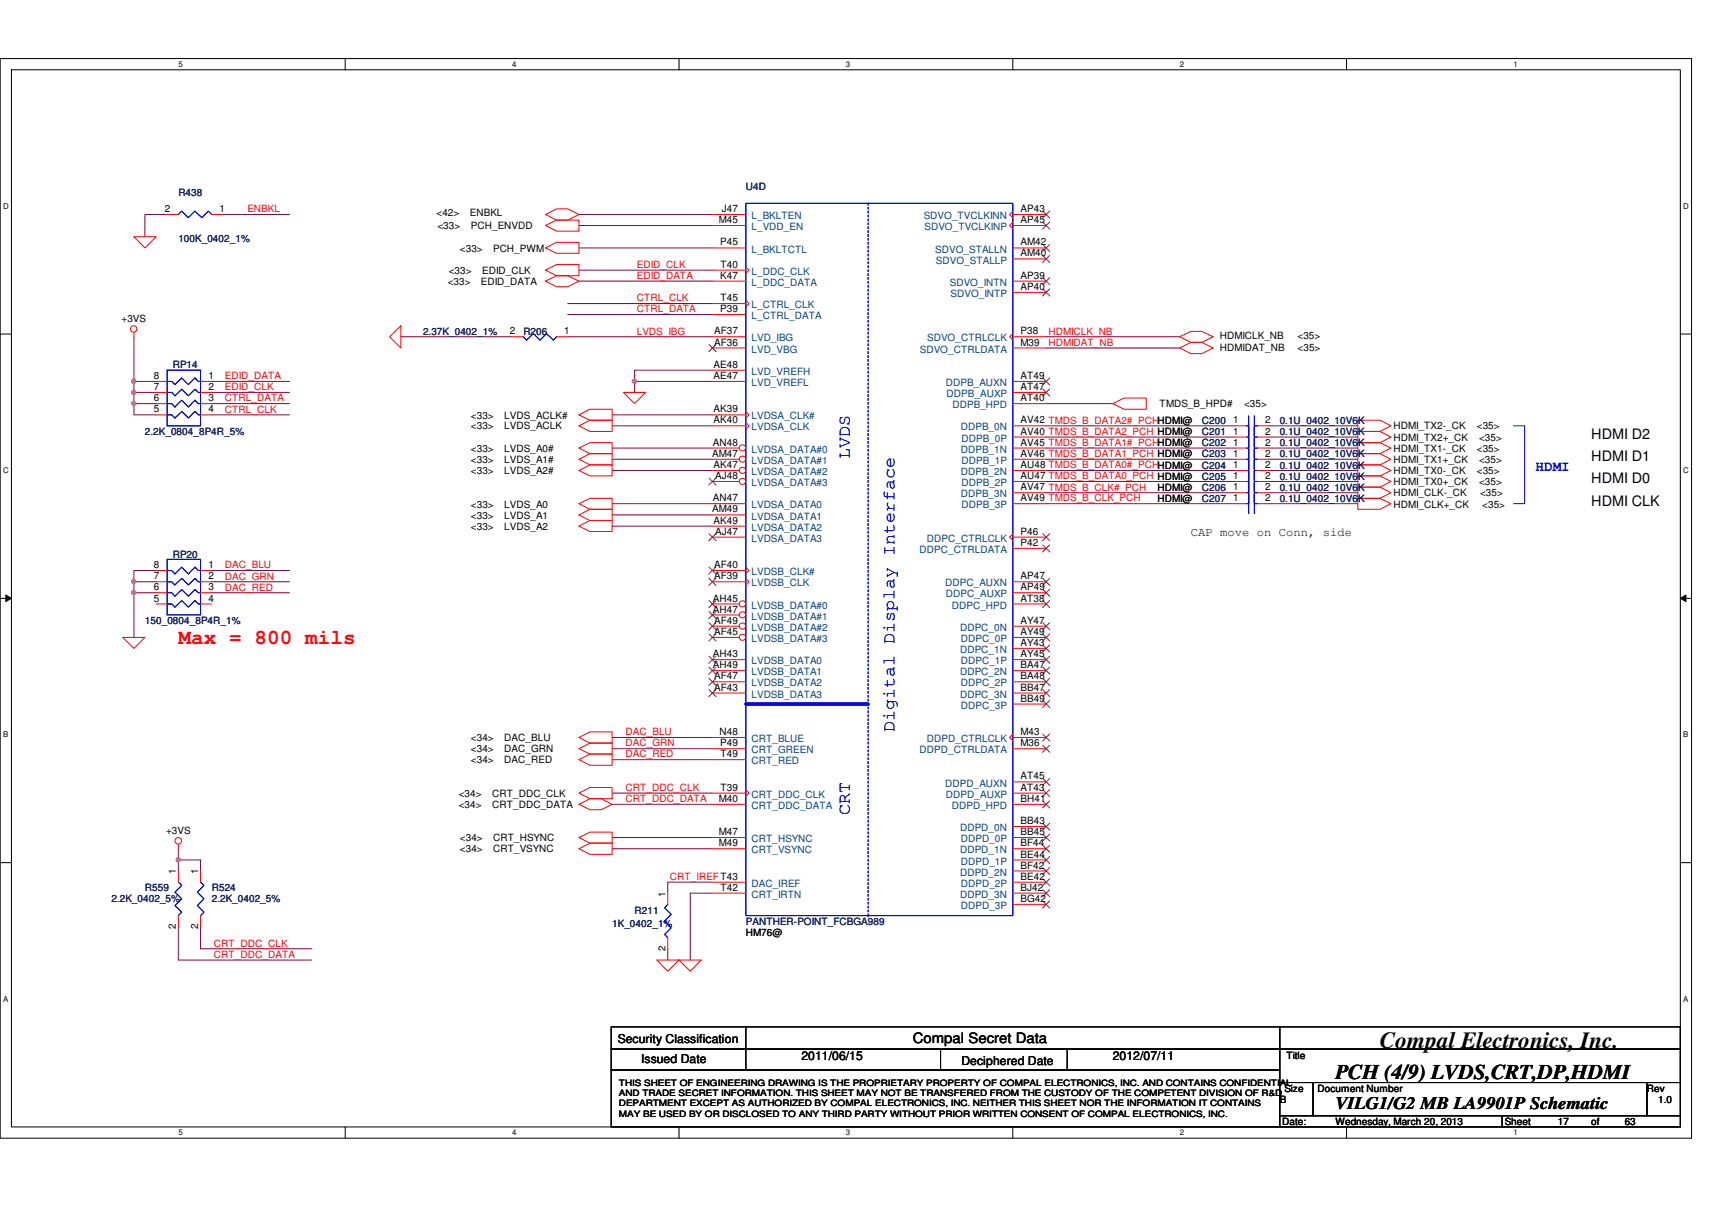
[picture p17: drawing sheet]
<svg xmlns="http://www.w3.org/2000/svg" width="297mm" height="210mm" viewBox="0 0 297 210" stroke-linecap="round" stroke-linejoin="round" font-family="sans-serif">
<defs><g id="words">
<text font-size="4" x="239.4" y="181.7">Compal Electronics, Inc.</text>
<text font-size="3.6" fill="#f00" x="30.9" y="111.6">Max = 800 mils</text>
<text font-size="3.6" x="231.7" y="187.2">PCH (4/9) LVDS,CRT,DP,HDMI</text>
<g font-size="3" fill="#00f">
<text x="147.4" y="79.7" transform="rotate(-90 147.4 79.7)">LVDS</text>
<text x="155.2" y="127" transform="rotate(-90 155.2 127)">Digital Display Interface</text>
<text x="147.4" y="141.4" transform="rotate(-90 147.4 141.4)">CRT</text>
</g>
<text font-size="3" x="231.7" y="192.4">VILG1/G2 MB LA9901P Schematic</text>
<g font-size="2.5">
<text x="276.1" y="76.1">HDMI D2</text>
<text x="276.1" y="80">HDMI D1</text>
<text x="276.1" y="83.9">HDMI D0</text>
<text x="276.1" y="87.7">HDMI CLK</text>
<text x="158.4" y="180.9">Compal Secret Data</text>
</g>
<text font-size="2.5" fill="#00f" x="266.4" y="81.7">HDMI</text>
<g font-size="2.1">
<text x="206.6" y="92.9">CAP move on Conn, side</text>
<text x="107.2" y="180.8">Security Classification</text>
<text x="111.2" y="184.5">Issued Date</text>
<text x="139.1" y="183.9">2011/06/15</text>
<text x="166.8" y="184.7">Deciphered Date</text>
<text x="193.1" y="183.9">2012/07/11</text>
</g>
<g font-size="1.7" fill="#000080">
<text x="30.9" y="34">R438</text>
<text x="129.4" y="33">U4D</text>
<text x="30.9" y="41.9">100K_0402_1%</text>
<text x="73.4" y="58.1">2.37K_0402_1%</text>
<text x="90.8" y="58.1">R206</text>
<text x="30" y="63.9">RP14</text>
<text x="25.1" y="75.5">2.2K_0804_8P4R_5%</text>
<text x="208.5" y="77.4">C202</text>
<text x="208.5" y="75.5">C201</text>
<text x="208.5" y="73.6">C200</text>
<text x="222" y="77.4">0.1U_0402_10V6K</text>
<text x="222" y="75.5">0.1U_0402_10V6K</text>
<text x="222" y="73.6">0.1U_0402_10V6K</text>
<text x="208.5" y="81.3">C204</text>
<text x="208.5" y="79.3">C203</text>
<text x="208.5" y="83.2">C205</text>
<text x="222" y="81.3">0.1U_0402_10V6K</text>
<text x="222" y="79.3">0.1U_0402_10V6K</text>
<text x="222" y="83.2">0.1U_0402_10V6K</text>
<text x="208.5" y="85.1">C206</text>
<text x="208.5" y="87.1">C207</text>
<text x="222" y="85.1">0.1U_0402_10V6K</text>
<text x="222" y="87.1">0.1U_0402_10V6K</text>
<text x="30" y="96.7">RP20</text>
<text x="25.1" y="108.3">150_0804_8P4R_1%</text>
<text x="25.1" y="154.6">R559</text>
<text x="36.7" y="154.6">R524</text>
<text x="19.3" y="156.5">2.2K_0402_5%</text>
<text x="36.7" y="156.5">2.2K_0402_5%</text>
<text x="106.2" y="160.8">1K_0402_1%</text>
<text x="110.1" y="158.5">R211</text>
<text x="129.4" y="160.4">PANTHER-POINT_FCBGA989</text>
</g>
<g font-size="1.7">
<text x="28.6" y="36.8">2</text>
<text x="38.1" y="36.8">1</text>
<text x="75.7" y="37.5">&lt;42&gt;</text>
<text x="75.9" y="39.8">&lt;33&gt;</text>
<text x="81.5" y="37.5">ENBKL</text>
<text x="81.7" y="39.8">PCH_ENVDD</text>
<text x="124.7" y="38.7">M45</text>
<text x="125.2" y="36.8">J47</text>
<text x="177.1" y="38.7">AP45</text>
<text x="177.1" y="36.8">AP43</text>
<text x="77.8" y="47.5">&lt;33&gt;</text>
<text x="79.8" y="43.6">&lt;33&gt;</text>
<text x="83.6" y="47.5">EDID_CLK</text>
<text x="85.6" y="43.6">PCH_PWM</text>
<text x="125" y="42.6">P45</text>
<text x="125" y="46.4">T40</text>
<text x="177.1" y="44.5">AM40</text>
<text x="177.1" y="42.6">AM42</text>
<text x="77.7" y="49.4">&lt;33&gt;</text>
<text x="83.4" y="49.4">EDID_DATA</text>
<text x="125" y="48.3">K47</text>
<text x="125" y="52.2">T45</text>
<text x="177.1" y="50.3">AP40</text>
<text x="177.1" y="48.3">AP39</text>
<text x="21.1" y="55.8">+3VS</text>
<text x="88.5" y="58">2</text>
<text x="97.9" y="58">1</text>
<text x="123.9" y="58">AF37</text>
<text x="123.9" y="59.9">AF36</text>
<text x="125" y="54.1">P39</text>
<text x="177.1" y="58">P38</text>
<text x="177.1" y="59.9">M39</text>
<text x="211.6" y="58.9">HDMICLK_NB</text>
<text x="225.1" y="58.9">&lt;35&gt;</text>
<text x="26.7" y="65.7">8</text>
<text x="36.1" y="65.7">1</text>
<text x="123.8" y="63.8">AE48</text>
<text x="123.8" y="65.7">AE47</text>
<text x="177.1" y="65.7">AT49</text>
<text x="211.6" y="60.8">HDMIDAT_NB</text>
<text x="225.1" y="60.8">&lt;35&gt;</text>
<text x="26.7" y="67.6">7</text>
<text x="26.7" y="69.6">6</text>
<text x="26.7" y="71.5">5</text>
<text x="36.1" y="67.6">2</text>
<text x="36.1" y="69.6">3</text>
<text x="36.1" y="71.5">4</text>
<text x="123.8" y="71.5">AK39</text>
<text x="177.1" y="69.6">AT40</text>
<text x="177.1" y="67.6">AT47</text>
<text x="201.2" y="70.7">TMDS_B_HPD#</text>
<text x="215.9" y="70.7">&lt;35&gt;</text>
<text x="81.7" y="72.6">&lt;33&gt;</text>
<text x="81.7" y="74.5">&lt;33&gt;</text>
<text x="87.5" y="72.6">LVDS_ACLK#</text>
<text x="87.5" y="74.5">LVDS_ACLK</text>
<text x="123.7" y="77.3">AN48</text>
<text x="123.8" y="73.4">AK40</text>
<text x="177.1" y="75.4">AV40 TMDS_B_DATA2_PCH HDMI@</text>
<text x="177.1" y="73.4">AV42 TMDS_B_DATA2#_PCHHDMI@</text>
<text x="177.1" y="77.3">AV45 TMDS_B_DATA1#_PCHHDMI@</text>
<text x="213.9" y="77.3">1</text>
<text x="213.9" y="75.4">1</text>
<text x="213.9" y="73.4">1</text>
<text x="219.5" y="77.3">2</text>
<text x="219.5" y="75.4">2</text>
<text x="219.5" y="73.4">2</text>
<text x="241.8" y="74.5">HDMI_TX2-_CK</text>
<text x="241.8" y="76.5">HDMI_TX2+_CK</text>
<text x="256.2" y="74.5">&lt;35&gt;</text>
<text x="256.6" y="76.5">&lt;35&gt;</text>
<text x="81.7" y="78.4">&lt;33&gt;</text>
<text x="81.7" y="80.3">&lt;33&gt;</text>
<text x="81.7" y="82.3">&lt;33&gt;</text>
<text x="87.5" y="78.4">LVDS_A0#</text>
<text x="87.5" y="80.3">LVDS_A1#</text>
<text x="87.5" y="82.3">LVDS_A2#</text>
<text x="123.6" y="79.2">AM47</text>
<text x="123.8" y="81.2">AK47</text>
<text x="124.1" y="83.1">AJ48</text>
<text x="177.1" y="79.2">AV46 TMDS_B_DATA1_PCH HDMI@</text>
<text x="177.1" y="83.1">AU47 TMDS_B_DATA0_PCH HDMI@</text>
<text x="177.1" y="81.2">AU48 TMDS_B_DATA0#_PCHHDMI@</text>
<text x="213.9" y="81.2">1</text>
<text x="213.9" y="79.2">1</text>
<text x="213.9" y="83.1">1</text>
<text x="219.5" y="81.2">2</text>
<text x="219.5" y="79.2">2</text>
<text x="219.5" y="83.1">2</text>
<text x="241.8" y="78.4">HDMI_TX1-_CK</text>
<text x="241.8" y="80.3">HDMI_TX1+_CK</text>
<text x="241.8" y="82.3">HDMI_TX0-_CK</text>
<text x="256.2" y="78.4">&lt;35&gt;</text>
<text x="256.2" y="82.3">&lt;35&gt;</text>
<text x="256.6" y="80.3">&lt;35&gt;</text>
<text x="81.7" y="88.1">&lt;33&gt;</text>
<text x="81.7" y="90">&lt;33&gt;</text>
<text x="87.5" y="88.1">LVDS_A0</text>
<text x="87.5" y="90">LVDS_A1</text>
<text x="123.6" y="88.9">AM49</text>
<text x="123.7" y="87">AN47</text>
<text x="177.1" y="87">AV49 TMDS_B_CLK_PCH</text>
<text x="177.1" y="85">AV47 TMDS_B_CLK#_PCH</text>
<text x="200.8" y="85.1">HDMI@</text>
<text x="200.8" y="87.1">HDMI@</text>
<text x="213.9" y="85">1</text>
<text x="213.9" y="87">1</text>
<text x="219.5" y="85">2</text>
<text x="219.5" y="87">2</text>
<text x="241.8" y="84.2">HDMI_TX0+_CK</text>
<text x="241.8" y="86.1">HDMI_CLK-_CK</text>
<text x="241.8" y="88.1">HDMI_CLK+_CK</text>
<text x="256.6" y="84.2">&lt;35&gt;</text>
<text x="256.8" y="86.1">&lt;35&gt;</text>
<text x="257.2" y="88.1">&lt;35&gt;</text>
<text x="81.7" y="91.9">&lt;33&gt;</text>
<text x="87.5" y="91.9">LVDS_A2</text>
<text x="123.8" y="90.8">AK49</text>
<text x="124.1" y="92.8">AJ47</text>
<text x="177.1" y="92.8">P46</text>
<text x="177.1" y="94.7">P42</text>
<text x="26.7" y="98.6">8</text>
<text x="26.7" y="100.5">7</text>
<text x="36.1" y="98.6">1</text>
<text x="36.1" y="100.5">2</text>
<text x="123.9" y="98.6">AF40</text>
<text x="123.9" y="100.5">AF39</text>
<text x="177.1" y="100.5">AP47</text>
<text x="26.7" y="102.4">6</text>
<text x="26.7" y="104.4">5</text>
<text x="36.1" y="102.4">3</text>
<text x="36.1" y="104.4">4</text>
<text x="123.7" y="104.4">AH45</text>
<text x="123.7" y="106.3">AH47</text>
<text x="177.1" y="104.4">AT38</text>
<text x="177.1" y="102.4">AP49</text>
<text x="123.9" y="108.2">AF49</text>
<text x="123.9" y="110.2">AF45</text>
<text x="177.1" y="110.2">AY49</text>
<text x="177.1" y="108.2">AY47</text>
<text x="177.1" y="112.1">AY43</text>
<text x="123.7" y="114">AH43</text>
<text x="123.7" y="115.9">AH49</text>
<text x="123.9" y="117.9">AF47</text>
<text x="123.9" y="119.8">AF43</text>
<text x="177.1" y="114">AY45</text>
<text x="177.1" y="117.9">BA48</text>
<text x="177.1" y="115.9">BA47</text>
<text x="177.1" y="119.8">BB47</text>
<text x="177.1" y="121.7">BB49</text>
<text x="81.7" y="128.6">&lt;34&gt;</text>
<text x="81.7" y="130.5">&lt;34&gt;</text>
<text x="87.5" y="128.6">DAC_BLU</text>
<text x="87.5" y="130.5">DAC_GRN</text>
<text x="124.8" y="127.5">N48</text>
<text x="125" y="129.5">P49</text>
<text x="125" y="131.4">T49</text>
<text x="177.1" y="127.5">M43</text>
<text x="177.1" y="129.5">M36</text>
<text x="81.7" y="132.4">&lt;34&gt;</text>
<text x="87.5" y="132.4">DAC_RED</text>
<text x="125" y="137.2">T39</text>
<text x="177.1" y="137.2">AT43</text>
<text x="177.1" y="135.2">AT45</text>
<text x="79.6" y="138.2">&lt;34&gt;</text>
<text x="79.6" y="140.2">&lt;34&gt;</text>
<text x="85.4" y="138.2">CRT_DDC_CLK</text>
<text x="85.4" y="140.2">CRT_DDC_DATA</text>
<text x="124.7" y="139.1">M40</text>
<text x="177.1" y="139.1">BH41</text>
<text x="177.1" y="143">BB43</text>
<text x="28.8" y="144.6">+3VS</text>
<text x="79.8" y="146">&lt;34&gt;</text>
<text x="79.8" y="147.9">&lt;34&gt;</text>
<text x="85.6" y="146">CRT_HSYNC</text>
<text x="85.6" y="147.9">CRT_VSYNC</text>
<text x="124.7" y="144.9">M47</text>
<text x="124.7" y="146.8">M49</text>
<text x="177.1" y="144.9">BB45</text>
<text x="177.1" y="148.8">BE44</text>
<text x="177.1" y="146.8">BF44</text>
<text x="30.5" y="151.7" transform="rotate(-90 30.5 151.7)">1</text>
<text x="34.4" y="151.7" transform="rotate(-90 34.4 151.7)">1</text>
<text x="115.4" y="155.5" transform="rotate(-90 115.4 155.5)">1</text>
<text x="125" y="154.5">T42</text>
<text x="177.1" y="152.6">BE42</text>
<text x="177.1" y="150.7">BF42</text>
<text x="177.1" y="154.5">BJ42</text>
<text x="30.5" y="161.2" transform="rotate(-90 30.5 161.2)">2</text>
<text x="34.4" y="161.2" transform="rotate(-90 34.4 161.2)">2</text>
<text x="177.1" y="156.5">BG42</text>
<text x="115.4" y="165" transform="rotate(-90 115.4 165)">2</text>
<text x="129.4" y="162.3">HM76@</text>
<text x="223.2" y="183.8">Title</text>
<text x="222" y="191.3">B</text>
<text x="222.8" y="189.4">Size</text>
<text x="228.6" y="189.4">Document Number</text>
<text x="285.7" y="189.4">Rev</text>
<text x="287.7" y="191.3">1.0</text>
<text x="222.5" y="195.2">Date:</text>
<text x="231.7" y="195.2">Wednesday, March 20, 2013</text>
<text x="261.1" y="195.2">Sheet</text>
<text x="270.3" y="195.2">17</text>
<text x="276.1" y="195.2">of</text>
<text x="281.9" y="195.2">63</text>
</g>
<g font-size="1.7" fill="#f00">
<text x="42.9" y="36.8">ENBKL</text>
<text x="110.5" y="46.5">EDID_CLK</text>
<text x="110.5" y="52.3">CTRL_CLK</text>
<text x="110.5" y="48.4">EDID_DATA</text>
<text x="110.5" y="54.2">CTRL_DATA</text>
<text x="110.5" y="58">LVDS_IBG</text>
<text x="181.9" y="60">HDMIDAT_NB</text>
<text x="181.9" y="58">HDMICLK_NB</text>
<text x="39" y="65.8">EDID_DATA</text>
<text x="39" y="67.7">EDID_CLK</text>
<text x="39" y="69.6">CTRL_DATA</text>
<text x="39" y="71.6">CTRL_CLK</text>
<text x="39" y="100.5">DAC_GRN</text>
<text x="39" y="98.6">DAC_BLU</text>
<text x="39" y="102.4">DAC_RED</text>
<text x="108.5" y="127.6">DAC_BLU</text>
<text x="108.5" y="129.5">DAC_GRN</text>
<text x="108.5" y="131.4">DAC_RED</text>
<text x="108.5" y="137.2">CRT_DDC_CLK</text>
<text x="108.5" y="139.1">CRT_DDC_DATA</text>
<text x="116.2" y="152.7">CRT_IREFT43</text>
<text x="37.1" y="166.2">CRT_DDC_DATA</text>
<text x="37.1" y="164.2">CRT_DDC_CLK</text>
</g>
<g font-size="1.7" fill="#004080">
<text x="130.4" y="38">L_BKLTEN</text>
<text x="130.4" y="39.9">L_VDD_EN</text>
<text x="160.3" y="38">SDVO_TVCLKINN</text>
<text x="160.4" y="39.9">SDVO_TVCLKINP</text>
<text x="130.4" y="43.8">L_BKLTCTL</text>
<text x="130.4" y="47.7">L_DDC_CLK</text>
<text x="162.3" y="43.8">SDVO_STALLN</text>
<text x="162.4" y="45.7">SDVO_STALLP</text>
<text x="130.4" y="53.5">L_CTRL_CLK</text>
<text x="130.4" y="49.6">L_DDC_DATA</text>
<text x="164.8" y="49.6">SDVO_INTN</text>
<text x="164.9" y="51.5">SDVO_INTP</text>
<text x="130.4" y="55.4">L_CTRL_DATA</text>
<text x="130.4" y="59.2">LVD_IBG</text>
<text x="160.9" y="59.2">SDVO_CTRLCLK</text>
<text x="130.4" y="65">LVD_VREFH</text>
<text x="130.4" y="61.2">LVD_VBG</text>
<text x="159.6" y="61.2">SDVO_CTRLDATA</text>
<text x="130.4" y="67">LVD_VREFL</text>
<text x="164.1" y="67">DDPB_AUXN</text>
<text x="164.2" y="68.9">DDPB_AUXP</text>
<text x="165.3" y="70.8">DDPB_HPD</text>
<text x="130.4" y="72.8">LVDSA_CLK#</text>
<text x="130.4" y="74.7">LVDSA_CLK</text>
<text x="166.7" y="74.7">DDPB_0N</text>
<text x="166.8" y="76.6">DDPB_0P</text>
<text x="130.4" y="78.5">LVDSA_DATA#0</text>
<text x="130.4" y="80.5">LVDSA_DATA#1</text>
<text x="130.4" y="82.4">LVDSA_DATA#2</text>
<text x="166.7" y="78.5">DDPB_1N</text>
<text x="166.7" y="82.4">DDPB_2N</text>
<text x="166.8" y="80.5">DDPB_1P</text>
<text x="130.4" y="84.3">LVDSA_DATA#3</text>
<text x="130.4" y="88.2">LVDSA_DATA0</text>
<text x="166.7" y="86.3">DDPB_3N</text>
<text x="166.8" y="84.3">DDPB_2P</text>
<text x="166.8" y="88.2">DDPB_3P</text>
<text x="130.4" y="90.1">LVDSA_DATA1</text>
<text x="130.4" y="92.1">LVDSA_DATA2</text>
<text x="130.4" y="94">LVDSA_DATA3</text>
<text x="159.6" y="95.9">DDPC_CTRLDATA</text>
<text x="160.8" y="94">DDPC_CTRLCLK</text>
<text x="130.4" y="99.8">LVDSB_CLK#</text>
<text x="130.4" y="101.7">LVDSB_CLK</text>
<text x="164" y="101.7">DDPC_AUXN</text>
<text x="130.4" y="105.6">LVDSB_DATA#0</text>
<text x="130.4" y="107.5">LVDSB_DATA#1</text>
<text x="164.1" y="103.6">DDPC_AUXP</text>
<text x="165.1" y="105.6">DDPC_HPD</text>
<text x="130.4" y="109.4">LVDSB_DATA#2</text>
<text x="130.4" y="111.4">LVDSB_DATA#3</text>
<text x="166.6" y="109.4">DDPC_0N</text>
<text x="166.6" y="113.3">DDPC_1N</text>
<text x="166.7" y="111.4">DDPC_0P</text>
<text x="130.4" y="115.2">LVDSB_DATA0</text>
<text x="130.4" y="117.1">LVDSB_DATA1</text>
<text x="130.4" y="119.1">LVDSB_DATA2</text>
<text x="166.6" y="117.1">DDPC_2N</text>
<text x="166.7" y="115.2">DDPC_1P</text>
<text x="166.7" y="119.1">DDPC_2P</text>
<text x="130.4" y="121">LVDSB_DATA3</text>
<text x="166.6" y="121">DDPC_3N</text>
<text x="166.7" y="122.9">DDPC_3P</text>
<text x="130.4" y="128.7">CRT_BLUE</text>
<text x="130.4" y="130.7">CRT_GREEN</text>
<text x="159.6" y="130.7">DDPD_CTRLDATA</text>
<text x="160.8" y="128.7">DDPD_CTRLCLK</text>
<text x="130.4" y="132.6">CRT_RED</text>
<text x="164" y="136.4">DDPD_AUXN</text>
<text x="130.4" y="138.4">CRT_DDC_CLK</text>
<text x="130.4" y="140.3">CRT_DDC_DATA</text>
<text x="164.1" y="138.4">DDPD_AUXP</text>
<text x="165.1" y="140.3">DDPD_HPD</text>
<text x="130.4" y="146.1">CRT_HSYNC</text>
<text x="130.4" y="148">CRT_VSYNC</text>
<text x="166.6" y="144.2">DDPD_0N</text>
<text x="166.6" y="148">DDPD_1N</text>
<text x="166.7" y="146.1">DDPD_0P</text>
<text x="166.7" y="150">DDPD_1P</text>
<text x="130.4" y="155.7">CRT_IRTN</text>
<text x="130.4" y="153.8">DAC_IREF</text>
<text x="166.6" y="151.9">DDPD_2N</text>
<text x="166.6" y="155.7">DDPD_3N</text>
<text x="166.7" y="153.8">DDPD_2P</text>
<text x="166.7" y="157.7">DDPD_3P</text>
</g>
<g font-size="1.5">
<text x="107.4" y="188.4">THIS SHEET OF ENGINEERING DRAWING IS THE PROPRIETARY PROPERTY OF COMPAL ELECTRONICS, INC. AND CONTAINS CONFIDENTIAL</text>
<text x="107.4" y="190.2">AND TRADE SECRET INFORMATION. THIS SHEET MAY NOT BE TRANSFERED FROM THE CUSTODY OF THE COMPETENT DIVISION OF R&amp;D</text>
<text x="107.4" y="191.9">DEPARTMENT EXCEPT AS AUTHORIZED BY COMPAL ELECTRONICS, INC. NEITHER THIS SHEET NOR THE INFORMATION IT CONTAINS</text>
<text x="107.4" y="193.7">MAY BE USED BY OR DISCLOSED TO ANY THIRD PARTY WITHOUT PRIOR WRITTEN CONSENT OF COMPAL ELECTRONICS, INC.</text>
</g>
<g font-size="1.4">
<text x="30.9" y="11.6">5</text>
<text x="88.9" y="11.6">4</text>
<text x="146.8" y="11.6">3</text>
<text x="204.7" y="11.6">2</text>
<text x="262.6" y="11.6">1</text>
<text x=".5" y="36.2">D</text>
<text x="292.1" y="36.2">D</text>
<text x=".5" y="82.1">C</text>
<text x="292.1" y="82.1">C</text>
<text x=".5" y="127.9">B</text>
<text x="292.1" y="127.9">B</text>
<text x=".5" y="173.8">A</text>
<text x="292.1" y="173.8">A</text>
<text x="30.9" y="196.9">5</text>
<text x="88.9" y="196.9">4</text>
<text x="146.8" y="196.9">3</text>
<text x="204.7" y="196.9">2</text>
<text x="262.6" y="196.9">1</text>
</g>
</g></defs>
<path d="M0 10.2h293.5v187.2h-293.5zM2 12.1h289.5v183.4h-289.5z" fill="none" stroke="#000" stroke-width=".17"/>
<g fill="#fff">
<path d="M30.9 10.4h.8v1.5h-.8z"/>
<path d="M30.9 195.7h.8v1.5h-.8z"/>
</g>
<path d="M59.9 10.2v1.9M59.9 195.5v1.9" fill="none" stroke="#000" stroke-width=".17"/>
<g fill="#fff">
<path d="M88.9 10.4h.7v1.5h-.7z"/>
<path d="M88.9 195.7h.7v1.5h-.7z"/>
</g>
<path d="M117.8 10.2v1.9M117.8 195.5v1.9" fill="none" stroke="#000" stroke-width=".17"/>
<g fill="#fff">
<path d="M146.8 10.4h.7v1.5h-.7z"/>
<path d="M146.8 195.7h.7v1.5h-.7z"/>
</g>
<path d="M175.7 10.2v1.9M175.7 195.5v1.9" fill="none" stroke="#000" stroke-width=".17"/>
<g fill="#fff">
<path d="M204.7 10.4h.7v1.5h-.7z"/>
<path d="M204.7 195.7h.7v1.5h-.7z"/>
</g>
<path d="M233.6 10.2v1.9M233.6 195.5v1.9" fill="none" stroke="#000" stroke-width=".17"/>
<g fill="#fff">
<path d="M262.6 10.4h.8v1.5h-.8z"/>
<path d="M262.6 195.7h.8v1.5h-.8z"/>
<path d="M.5 35h1v1.5h-1z"/>
<path d="M292.1 35h.9v1.5h-.9z"/>
<path d="M.5 80.9h1v1.5h-1z"/>
<path d="M292.1 80.9h.9v1.5h-.9z"/>
</g>
<path d="M0 58h2M291.5 58h2" fill="none" stroke="#000" stroke-width=".17"/>
<g fill="#fff">
<path d="M.5 126.7h.9v1.5h-.9z"/>
<path d="M292.1 126.7h.8v1.5h-.8z"/>
</g>
<path d="M0 103.8h2M1 103.2l1 .6-1 .6zM291.5 103.8l1-.6v1.2zM291.5 103.8h2" fill="none" stroke="#000" stroke-width=".17"/>
<path d="M1 103.2l1 .6-1 .6zM291.5 103.8l1-.6v1.2z" fill="#000"/>
<g fill="#fff">
<path d="M.5 172.6h.9v1.5h-.9z"/>
<path d="M292.1 172.6h.8v1.5h-.8z"/>
</g>
<path d="M0 149.6h2M291.5 149.6h2" fill="none" stroke="#000" stroke-width=".17"/>
<path d="M262.6 73.9h1.9v13.5h-1.9" fill="none" stroke="#00f" stroke-width=".17"/>
<path d="M98.5 52.7h25.1M98.5 54.6h25.1M98.5 58.4h25.1M110.1 66.2h13.5M115.9 153h7.7M123.6 154.9h-3.8v11.6M115.9 164.6v1.9" fill="none" stroke="#800040" stroke-width=".17"/>
<circle cx="110.1" cy="66.1" r=".37" fill="#f0f"/>
<circle cx="110.1" cy="66.1" r=".37" fill="none" stroke="#f0f" stroke-width=".17"/>
<g fill="none" stroke="#800040" stroke-width=".17">
<path d="M100.5 37.2h23.1M100.5 39.1h23.1M69.5 58.4h19.4M100.5 43h23.1M100.5 48.8h23.1M100.5 46.9h23.1M181.5 58.4h23.2M23.2 70v2h3.9M106.2 73.9h17.4M106.2 72h17.4M106.2 77.7h17.4M106.2 79.7h17.4"/>
<path d="M123.6 64.2h-13.5v3.9M181.5 75.8h32.8M181.5 77.7h32.8M181.5 73.9h32.8M181.5 79.7h32.8M181.5 70h11.6M181.5 60.4h23.2M220.1 75.8h15.5M220.1 77.7h15.5M220.1 79.7h15.5M220.1 73.9h15.5M106.2 87.4h17.4"/>
<path d="M106.2 81.6h17.4M106.2 91.3h17.4M106.2 89.3h17.4M181.5 85.5h32.8M181.5 81.6h32.8M181.5 83.5h32.8M181.5 87.4h32.8M220.1 81.6h15.5M220.1 83.5h15.5M220.1 85.5h15.5M220.1 87.4h15.5M106.2 127.9h17.4"/>
<path d="M106.2 129.9h17.4M106.2 131.8h17.4M106.2 139.5h17.4M106.2 137.6h17.4M106.2 145.3h17.4M106.2 147.2h17.4M115.9 153v1.9"/>
</g>
<circle cx="23.2" cy="70" r=".37" fill="#f0f"/>
<circle cx="23.2" cy="70" r=".37" fill="none" stroke="#f0f" stroke-width=".17"/>
<path d="M23.2 68.1v1.9h3.9" fill="none" stroke="#800040" stroke-width=".17"/>
<circle cx="23.2" cy="68.1" r=".38" fill="#f0f"/>
<circle cx="23.2" cy="68.1" r=".38" fill="none" stroke="#f0f" stroke-width=".17"/>
<path d="M23.2 66.2v1.9h3.9" fill="none" stroke="#800040" stroke-width=".17"/>
<circle cx="23.2" cy="66.1" r=".37" fill="#f0f"/>
<circle cx="23.2" cy="66.1" r=".37" fill="none" stroke="#f0f" stroke-width=".17"/>
<path d="M29 37.2h-3.9v3.9M38.6 37.2h11.6M23.2 58.4v7.8h3.9M36.7 66.2h13.5M36.7 68.1h13.5M36.7 70h13.5M36.7 72h13.5M36.7 99h13.5M23.2 102.8v7.8M36.7 102.8h13.5M36.7 100.9h13.5" fill="none" stroke="#800040" stroke-width=".17"/>
<circle cx="23.2" cy="102.8" r=".37" fill="#f0f"/>
<circle cx="23.2" cy="102.8" r=".37" fill="none" stroke="#f0f" stroke-width=".17"/>
<path d="M27.1 99h-3.9v1.9M23.2 100.9h3.9M23.2 100.9v1.9" fill="none" stroke="#800040" stroke-width=".17"/>
<circle cx="23.2" cy="100.9" r=".38" fill="#f0f"/>
<circle cx="23.2" cy="100.9" r=".38" fill="none" stroke="#f0f" stroke-width=".17"/>
<path d="M23.2 102.8h3.9M30.9 149.2v1.9M34.8 149.2v1.9" fill="none" stroke="#800040" stroke-width=".17"/>
<circle cx="30.9" cy="149.1" r=".38" fill="#f0f"/>
<circle cx="30.9" cy="149.1" r=".38" fill="none" stroke="#f0f" stroke-width=".17"/>
<path d="M30.9 147.2v2h3.9M30.9 160.7v5.8h23.2M34.8 160.7v3.9h19.3" fill="none" stroke="#800040" stroke-width=".17"/>
<g fill="none" stroke="#f00" stroke-width=".17">
<path d="M29 37.2h1.9M36.7 37.2h1.9M94.7 39.1l1.9-.9h3.9v1.9h-3.9zM94.7 37.2l1.9-1h1.9l2 1-2 1h-1.9zM123.6 37.2h5.8M123.6 39.1h5.8M23.2 57.7v.7M23.2 41.1h3.9l-2 1.9zM67.6 58.4l1.9-1.9v3.9zM94.7 43l1.9-1h3.9v1.9h-3.9zM94.7 48.8l1.9-1h1.9l2 1-2 .9h-1.9zM94.7 46.9l1.9-1h3.9v1.9h-3.9z"/>
<path d="M123.6 43h5.8M123.6 52.7h5.8M123.6 54.6h5.8M123.6 46.9h5.8M123.6 48.8h5.8M129.4 52.1l.6 .6-.6 .5M129.4 46.3l.6 .6-.6 .5M204.7 58.4l1.9-.9h1.9l2 .9-2 1h-1.9zM100.5 72l1.9-1h3.8v1.9h-3.8zM100.5 73.9l1.9-1h3.8v1.9h-3.8zM100.5 77.7l1.9-.9h3.8v1.9h-3.8zM100.5 79.7l1.9-1h3.8v1.9h-3.8z"/>
<path d="M108.2 68.1h3.8l-1.9 1.9zM123.6 72h5.8M123.6 73.9h5.8M129.4 71.4l.6 .6-.6 .5M129.4 73.3l.6 .6-.6 .5M193.1 70l1.9-1h3.9v2h-3.9zM204.7 60.4l1.9-1h1.9l2 1-2 .9h-1.9zM214.3 77.7h2M218.2 77.7h1.9M235.6 72.9h3.8l1.9 1-1.9 .9h-3.8zM235.6 74.8h3.8l1.9 1-1.9 1h-3.8zM235.6 76.8h3.8l1.9 .9-1.9 1h-3.8z"/>
<path d="M235.6 78.7h3.8l1.9 1-1.9 .9h-3.8zM100.5 81.6l1.9-1h3.8v2h-3.8zM100.5 87.4l1.9-1h3.8v1.9h-3.8zM100.5 89.3l1.9-1h3.8v2h-3.8zM100.5 91.3l1.9-1h3.8v1.9h-3.8zM214.3 85.5h2M218.2 85.5h1.9M235.6 80.6h3.8l1.9 1-1.9 .9h-3.8zM235.6 82.5h3.8l1.9 1-1.9 1h-3.8zM235.6 84.5h3.8l1.9 1-1.9 .9h-3.8zM235.6 86.4h3.8l1.9 1-1.9 .9h-3.8zM21.3 110.6h3.8l-1.9 1.9z"/>
<path d="M100.5 139.5l1.9-.9h1.9l1.9 .9-1.9 1h-1.9zM100.5 127.9l1.9-.9h3.8v1.9h-3.8zM100.5 129.9l1.9-1h3.8v1.9h-3.8zM100.5 131.8l1.9-1h3.8v2h-3.8zM100.5 137.6l1.9-1h3.8v2h-3.8zM30.9 146.5v.7M100.5 145.3l1.9-.9h3.8v1.9h-3.8zM100.5 147.2l1.9-.9h3.8v1.9h-3.8zM115.9 154.9v2M114 166.5h3.8l-1.9 2zM115.9 162.7v1.9M117.8 166.5h3.9l-1.9 2z"/>
<circle cx="23.2" cy="57.1" r=".56"/>
<circle cx="30.9" cy="145.9" r=".57"/>
</g>
<g fill="none" stroke="#000" stroke-width=".17">
<path d="M106 178.1h116v3.9h-116zM129.4 178.1v7.5M222 178.1h69.5v3.9h-69.5zM106 182h116v3.6h-116zM106 185.6h116v9.9h-116zM163.2 182v3.6M185.2 182v3.6M222 182h69.5v5.8h-69.5zM222 187.8h5.8v5.7h-5.8zM222 193.5h38.6v2h-38.6zM227.8 187.8h57.9v5.7h-57.9zM260.6 193.5h30.9v2h-30.9z"/>
<path d="M285.7 187.8h5.8v5.7h-5.8z"/>
</g>
<path d="M30.9 37.2l.6-.6 1.2 1.2 1.1-1.2 1.2 1.2 1.1-1.2 .6 .6M129.4 35.3h46.3v123.5h-46.3zM216.3 77.7h.4M216.7 76v3.5M217.6 77.7h.6M217.6 76v3.5M216.3 85.5h.4M216.7 83.7v3.5M217.6 85.5h.6M217.6 83.7v3.5M115.9 156.9l-.6 .6 1.2 1.1-1.2 1.2 1.2 1.2-1.2 1.1 .6 .6" fill="none" stroke="#00f" stroke-width=".17"/>
<path d="M150.6 35.3v123.5M150.6 158.8h.1" fill="none" stroke="#00f" stroke-width=".17" stroke-dasharray=".3 .3"/>
<path d="M129.4 122.1h21.2" fill="none" stroke="#00f" stroke-width=".55"/>
<circle cx="128.8" cy="77.7" r=".55" fill="#fff"/>
<g fill="none" stroke="#f00" stroke-width=".17">
<path d="M123.6 77.7h4.7"/>
<circle cx="128.8" cy="77.7" r=".55"/>
</g>
<circle cx="128.8" cy="79.6" r=".55" fill="#fff"/>
<g fill="none" stroke="#f00" stroke-width=".17">
<path d="M123.6 79.7h4.7"/>
<circle cx="128.8" cy="79.6" r=".55"/>
</g>
<circle cx="128.8" cy="81.6" r=".55" fill="#fff"/>
<g fill="none" stroke="#f00" stroke-width=".17">
<path d="M123.6 81.6h4.7"/>
<circle cx="128.8" cy="81.6" r=".55"/>
</g>
<circle cx="128.8" cy="83.5" r=".55" fill="#fff"/>
<g fill="none" stroke="#f00" stroke-width=".17">
<path d="M123.6 83.5h4.7M123.6 87.4h5.8M123.6 89.3h5.8M123.6 91.3h5.8M123.6 93.2h5.8M123.6 99h5.8M129.4 98.4l.6 .6-.6 .5M123.6 100.9h5.8M129.4 100.4l.6 .5-.6 .6"/>
<circle cx="128.8" cy="83.5" r=".55"/>
</g>
<path d="M123 82.9l1.2 1.3M123 92.6l1.2 1.2M123 98.4l1.2 1.2M124.2 82.9l-1.2 1.3M124.2 92.6l-1.2 1.2M124.2 98.4l-1.2 1.2M123 100.3l1.2 1.3M124.2 100.3l-1.2 1.3" fill="none" stroke="#804000" stroke-width=".17"/>
<circle cx="128.8" cy="104.7" r=".55" fill="#fff"/>
<g fill="none" stroke="#f00" stroke-width=".17">
<path d="M123.6 104.8h4.7"/>
<circle cx="128.8" cy="104.7" r=".55"/>
</g>
<path d="M123 104.2l1.2 1.2M124.2 104.2l-1.2 1.2" fill="none" stroke="#804000" stroke-width=".17"/>
<circle cx="128.8" cy="106.7" r=".55" fill="#fff"/>
<g fill="none" stroke="#f00" stroke-width=".17">
<path d="M123.6 106.7h4.7"/>
<circle cx="128.8" cy="106.7" r=".55"/>
</g>
<path d="M123 106.1l1.2 1.2M124.2 106.1l-1.2 1.2" fill="none" stroke="#804000" stroke-width=".17"/>
<circle cx="128.8" cy="108.6" r=".55" fill="#fff"/>
<g fill="none" stroke="#f00" stroke-width=".17">
<path d="M123.6 108.6h4.7"/>
<circle cx="128.8" cy="108.6" r=".55"/>
</g>
<path d="M123 108l1.2 1.3M124.2 108l-1.2 1.3" fill="none" stroke="#804000" stroke-width=".17"/>
<circle cx="128.8" cy="110.5" r=".55" fill="#fff"/>
<g fill="none" stroke="#f00" stroke-width=".17">
<path d="M175.7 38.6l-.5 .5 .5 .6M175.7 39.1h5.8M175.7 36.7l-.5 .5 .5 .6M175.7 37.2h5.8M88.9 58.4h1.9M96.6 58.4h1.9M123.6 58.4h5.8M175.7 57.9l-.5 .5 .5 .6M175.7 58.4h5.8M175.7 44.9h5.8M175.7 43h5.8M175.7 50.7h5.8"/>
<path d="M175.7 48.8h5.8M27.1 66.2h1.9M27.1 68.1h1.9M27.1 70h1.9M27.1 72h1.9M34.8 66.2h1.9M34.8 68.1h1.9M34.8 70h1.9M34.8 72h1.9M123.6 64.2h5.8M123.6 66.2h5.8M123.6 60.4h5.8"/>
<path d="M175.7 73.9h5.8M175.7 77.7h5.8M175.7 75.8h5.8M175.7 79.7h5.8M175.7 60.4h5.8M175.7 66.2h5.8M175.7 68.1h5.8M175.7 70h5.8M214.3 79.7h2M214.3 75.8h2M214.3 73.9h2M218.2 79.7h1.9"/>
<path d="M218.2 75.8h1.9M218.2 73.9h1.9M27.1 99h1.9M34.8 99h1.9M175.7 81.6h5.8M175.7 85.5h5.8M175.7 83.5h5.8M175.7 87.4h5.8M175.7 92.6l-.5 .6 .5 .5M175.7 93.2h5.8M175.7 95.1h5.8M214.3 81.6h2"/>
<path d="M214.3 87.4h2M214.3 83.5h2M218.2 81.6h1.9M218.2 87.4h1.9M218.2 83.5h1.9M27.1 100.9h1.9M27.1 102.8h1.9M27.1 104.8h1.9M34.8 100.9h1.9M34.8 102.8h1.9M34.8 104.8h1.9M123.6 110.6h4.7"/>
<path d="M123.6 114.4h5.8M123.6 116.3h5.8M123.6 118.3h5.8M175.7 108.6h5.8M175.7 112.5h5.8M175.7 116.3h5.8M175.7 114.4h5.8M175.7 110.6h5.8M175.7 118.3h5.8M175.7 100.9h5.8M175.7 102.8h5.8M175.7 104.8h5.8"/>
<path d="M123.6 120.2h5.8M123.6 127.9h5.8M123.6 137.6h5.8M123.6 139.5h5.8M123.6 129.9h5.8M123.6 131.8h5.8M129.4 137l.6 .6-.6 .5M175.7 120.2h5.8M175.7 122.1h5.8M175.7 127.4l-.5 .5 .5 .6M175.7 127.9h5.8M175.7 129.9h5.8"/>
<path d="M175.7 135.6h5.8M175.7 137.6h5.8M175.7 139.5h5.8M30.9 151.1v1.9M30.9 158.8v1.9M34.8 151.1v1.9M34.8 158.8v1.9M123.6 145.3h5.8M123.6 154.9h5.8M123.6 147.2h5.8M123.6 153h5.8M175.7 151.1h5.8"/>
<path d="M175.7 154.9h5.8M175.7 143.4h5.8M175.7 147.2h5.8M175.7 153h5.8M175.7 156.9h5.8M175.7 145.3h5.8M175.7 149.2h5.8"/>
<circle cx="128.8" cy="110.5" r=".55"/>
</g>
<g fill="none" stroke="#804000" stroke-width=".17">
<path d="M180.9 38.5l1.3 1.3M180.9 36.6l1.3 1.2M182.1 38.5l-1.2 1.3M182.1 36.6l-1.2 1.2M123 59.8l1.2 1.2M124.2 59.8l-1.2 1.2M180.9 44.3l1.3 1.3M180.9 42.4l1.3 1.2M180.9 50.1l1.3 1.3M180.9 48.2l1.3 1.2M182.1 44.3l-1.2 1.3M182.1 42.4l-1.2 1.2"/>
<path d="M182.1 50.1l-1.2 1.3M182.1 48.2l-1.2 1.2M180.9 65.6l1.3 1.2M180.9 67.5l1.3 1.2M182.1 65.6l-1.2 1.2M182.1 67.5l-1.2 1.2M180.9 92.6l1.3 1.2M180.9 94.5l1.3 1.3M182.1 92.6l-1.2 1.2M182.1 94.5l-1.2 1.3M123 110l1.2 1.2M123 113.8l1.2 1.3"/>
<path d="M123 115.7l1.2 1.3M123 117.7l1.2 1.2M123 119.6l1.2 1.3M124.2 110l-1.2 1.2M124.2 113.8l-1.2 1.3M124.2 115.7l-1.2 1.3M124.2 117.7l-1.2 1.2M124.2 119.6l-1.2 1.3M180.9 108l1.3 1.3M180.9 111.9l1.3 1.2M180.9 115.7l1.3 1.3M180.9 119.6l1.3 1.3"/>
<path d="M180.9 113.8l1.3 1.3M180.9 110l1.3 1.2M180.9 117.7l1.3 1.2M180.9 100.3l1.3 1.3M180.9 102.2l1.3 1.3M180.9 104.2l1.3 1.2M182.1 108l-1.2 1.3M182.1 111.9l-1.2 1.2M182.1 115.7l-1.2 1.3M182.1 119.6l-1.2 1.3M182.1 113.8l-1.2 1.3M182.1 110l-1.2 1.2"/>
<path d="M182.1 117.7l-1.2 1.2M182.1 100.3l-1.2 1.3M182.1 102.2l-1.2 1.3M182.1 104.2l-1.2 1.2M180.9 121.5l1.3 1.3M180.9 127.3l1.3 1.3M180.9 129.3l1.3 1.2M180.9 135l1.3 1.3M180.9 137l1.3 1.2M180.9 138.9l1.3 1.3M182.1 121.5l-1.2 1.3M182.1 127.3l-1.2 1.3"/>
<path d="M182.1 129.3l-1.2 1.2M182.1 135l-1.2 1.3M182.1 137l-1.2 1.2M182.1 138.9l-1.2 1.3M180.9 150.5l1.3 1.2M180.9 154.3l1.3 1.3M180.9 142.8l1.3 1.2M180.9 146.6l1.3 1.3M180.9 152.4l1.3 1.3M180.9 156.3l1.3 1.2M180.9 144.7l1.3 1.2M180.9 148.6l1.3 1.2"/>
<path d="M182.1 150.5l-1.2 1.2M182.1 154.3l-1.2 1.3M182.1 142.8l-1.2 1.2M182.1 146.6l-1.2 1.3M182.1 152.4l-1.2 1.3M182.1 156.3l-1.2 1.2M182.1 144.7l-1.2 1.2M182.1 148.6l-1.2 1.2"/>
</g>
<g fill="none" stroke="#00f" stroke-width=".17">
<path d="M90.8 58.4l.6 .6 1.1-1.1 1.2 1.1 1.1-1.1 1.2 1.1 .6-.6M29 64.2h5.8v9.7h-5.8zM29 72h.8l.5 .5 1.2-1.1 1.2 1.1 1.1-1.1 .6 .6h.4M29 66.2h.8l.5 .5 1.2-1.1 1.2 1.1 1.1-1.1 .6 .6h.4M29 70h.8l.5 .6 1.2-1.2 1.2 1.2 1.1-1.2 .6 .6h.4M29 68.1h.8l.5 .6 1.2-1.2 1.2 1.2 1.1-1.2 .6 .6h.4M33.8 65.6l.2 .2M33.8 67.5l.2 .2M33.8 69.4l.2 .2M216.3 79.7h.4M216.3 75.8h.4M216.3 73.9h.4"/>
<path d="M216.7 79.9v3.5M216.7 77.9v3.5M216.7 74.1v3.5M216.7 72.1v3.5M217.6 79.7h.6M217.6 75.8h.6M217.6 73.9h.6M217.6 79.9v3.5M217.6 77.9v3.5M217.6 74.1v3.5M217.6 72.1v3.5M29 97h5.8v9.7h-5.8z"/>
<path d="M29 99h.8l.5 .6 1.2-1.2 1.2 1.2 1.1-1.2 .6 .6h.4M33.8 98.4l.2 .2M216.3 81.6h.4M216.3 87.4h.4M216.3 83.5h.4M216.7 85.6v3.5M216.7 81.8v3.5M217.6 81.6h.6M217.6 87.4h.6M217.6 83.5h.6M217.6 85.6v3.5M217.6 81.8v3.5"/>
<path d="M29 104.8h.8l.5 .5 1.2-1.1 1.2 1.1 1.1-1.1 .6 .6h.4M29 100.9h.8l.5 .6 1.2-1.2 1.2 1.2 1.1-1.2 .6 .6h.4M33.8 100.3l.2 .2M33.8 102.3l.2 .1M34.8 102.8h-.4l-.6-.5-1.1 1.1-1.2-1.1-1.2 1.1-.5-.6h-.8M30.9 153l.6 .6-1.2 1.2 1.2 1.1-1.2 1.2 1.2 1.1-.6 .6M34.8 153l.6 .6-1.2 1.2 1.2 1.1-1.2 1.2 1.2 1.1-.6 .6"/>
</g>
<circle cx="110.1" cy="66.1" r=".37" fill="#f0f"/>
<circle cx="110.1" cy="66.1" r=".37" fill="none" stroke="#f0f" stroke-width=".17"/>
<circle cx="23.2" cy="70" r=".37" fill="#f0f"/>
<circle cx="23.2" cy="70" r=".37" fill="none" stroke="#f0f" stroke-width=".17"/>
<circle cx="23.2" cy="68.1" r=".38" fill="#f0f"/>
<circle cx="23.2" cy="68.1" r=".38" fill="none" stroke="#f0f" stroke-width=".17"/>
<circle cx="23.2" cy="66.1" r=".37" fill="#f0f"/>
<circle cx="23.2" cy="66.1" r=".37" fill="none" stroke="#f0f" stroke-width=".17"/>
<circle cx="23.2" cy="102.8" r=".37" fill="#f0f"/>
<circle cx="23.2" cy="102.8" r=".37" fill="none" stroke="#f0f" stroke-width=".17"/>
<circle cx="23.2" cy="100.9" r=".38" fill="#f0f"/>
<circle cx="23.2" cy="100.9" r=".38" fill="none" stroke="#f0f" stroke-width=".17"/>
<circle cx="30.9" cy="149.1" r=".38" fill="#f0f"/>
<circle cx="30.9" cy="149.1" r=".38" fill="none" stroke="#f0f" stroke-width=".17"/>
<use href="#words"/>
</svg>
